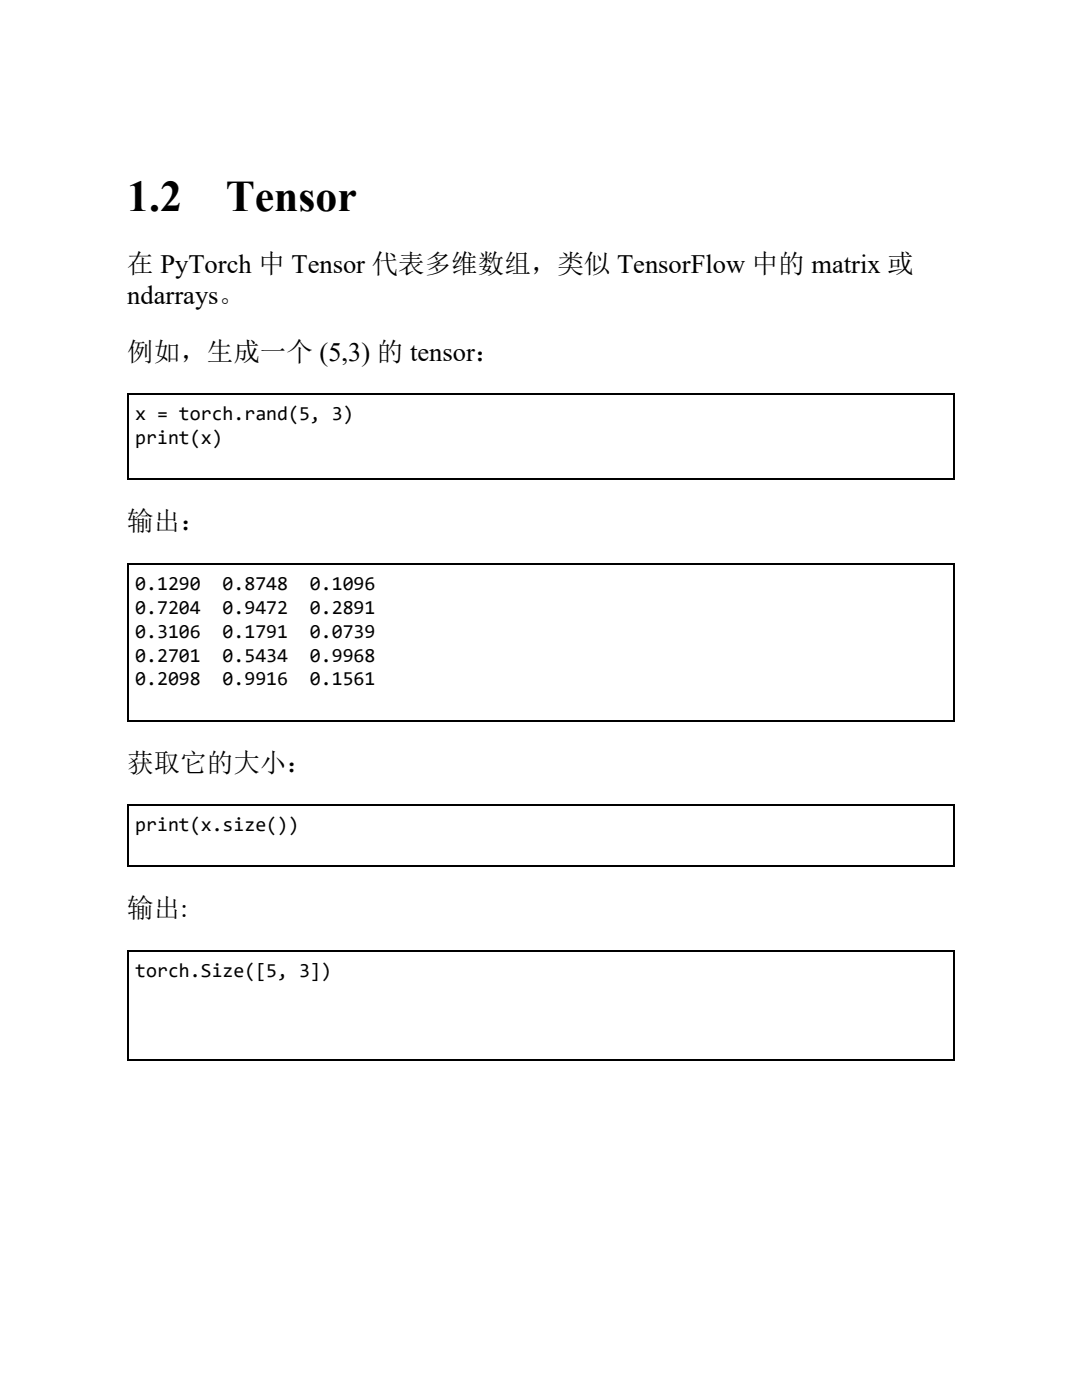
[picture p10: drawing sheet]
<svg xmlns="http://www.w3.org/2000/svg" width="216mm" height="279mm" viewBox="0 0 216 279" stroke-linecap="round" stroke-linejoin="round" font-family="sans-serif">
<defs><g id="words">
<g font-size="8.7">
<text x="25.4" y="42.1">1.2</text>
<text x="45" y="42.1">Tensor</text>
</g>
<g font-size="5.3">
<text x="25.4" y="54.5">在 PyTorch 中 Tensor 代表多维数组，类似 TensorFlow 中的 matrix 或</text>
<text x="25.4" y="60.6">ndarrays。</text>
<text x="25.4" y="72">例如，生成一个 (5,3) 的 tensor：</text>
<text x="25.4" y="105.8">输出：</text>
<text x="25.4" y="154">获取它的大小：</text>
<text x="25.4" y="183.1">输出:</text>
</g>
<g font-size="4">
<text x="27" y="83.9">x = torch.rand(5, 3)</text>
<text x="27" y="88.6">print(x)</text>
<text x="27" y="117.7">0.1290</text>
<text x="44.4" y="117.7">0.8748</text>
<text x="61.8" y="117.7">0.1096</text>
<text x="27" y="122.5">0.7204</text>
<text x="44.4" y="122.5">0.9472</text>
<text x="61.8" y="122.5">0.2891</text>
<text x="27" y="127.3">0.3106</text>
<text x="44.4" y="127.3">0.1791</text>
<text x="61.8" y="127.3">0.0739</text>
<text x="27" y="132">0.2701</text>
<text x="27" y="136.8">0.2098</text>
<text x="44.4" y="132">0.5434</text>
<text x="44.4" y="136.8">0.9916</text>
<text x="61.8" y="132">0.9968</text>
<text x="61.8" y="136.8">0.1561</text>
<text x="27" y="165.9">print(x.size())</text>
<text x="27" y="195">torch.Size([5, 3])</text>
</g>
</g></defs>
<g fill="none" stroke="#000" stroke-width=".26">
<path d="M25.4 78.7h165.1M25.5 78.6v17.2M190.4 78.6v17.2M25.4 95.6h165.1M25.4 112.6h165.1M25.5 112.4v31.5M190.4 112.4v31.5M25.4 143.8h165.1M25.4 160.7h165.1M25.4 172.9h165.1M25.5 160.6v12.4M190.4 160.6v12.4"/>
<path d="M25.4 189.8h165.1M25.5 189.7v22M190.4 189.7v22M25.4 211.5h165.1"/>
</g>
<use href="#words"/>
</svg>
